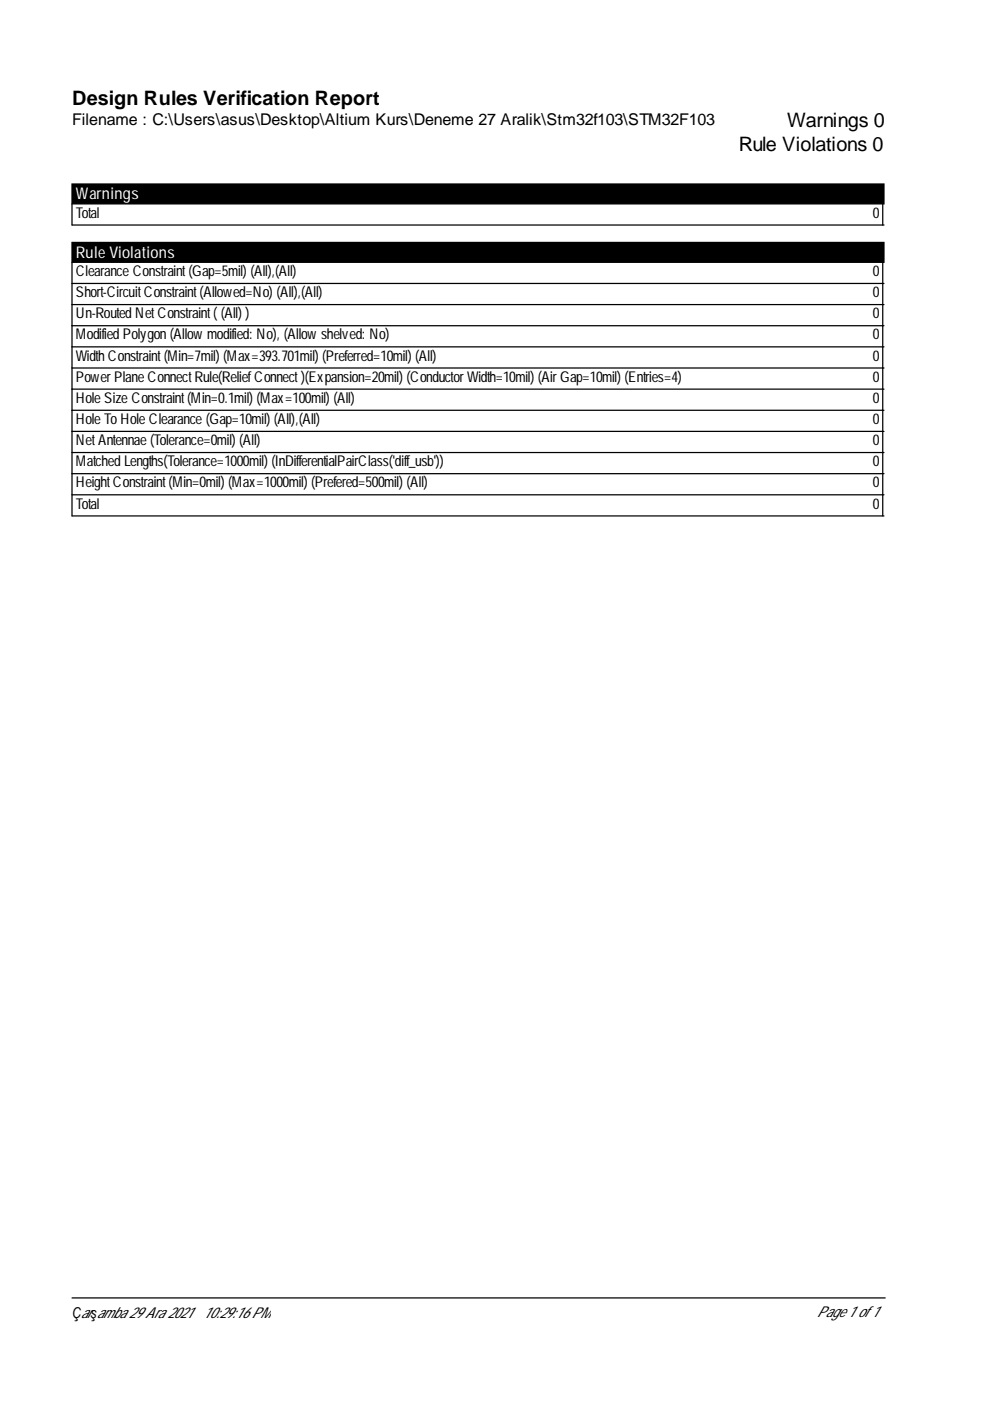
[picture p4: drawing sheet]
<svg xmlns="http://www.w3.org/2000/svg" width="210mm" height="297mm" viewBox="0 0 210 297" stroke-linecap="round" stroke-linejoin="round" font-family="sans-serif">
<defs><g id="words">
<g font-size="4.2">
<text x="15.3" y="22.3">Design Rules Verification Report</text>
<text x="166.9" y="27">Warnings 0</text>
<text x="156.6" y="32">Rule Violations 0</text>
</g>
<text font-size="3.4" x="15.3" y="26.6">Filename : C:\Users\asus\Desktop\Altium Kurs\Deneme 27 Aralik\Stm32f103\STM32F103</text>
<g font-size="3.4" fill="#fff">
<text x="16.1" y="42.2">Warnings</text>
<text x="16.1" y="54.6">Rule Violations</text>
</g>
<g font-size="3.2">
<text x="16.1" y="46.1">Total</text>
<text x="185.1" y="46.1">0</text>
<text x="16.1" y="58.5">Clearance Constraint(Gap=5mil) (All),(All)</text>
<text x="185.1" y="58.5">0</text>
<text x="16.1" y="63">Short-CircuitConstraint(Allowed=No) (All),(All)</text>
<text x="185.1" y="63">0</text>
<text x="16.1" y="67.5">Un-Routed NetConstraint((All) )</text>
<text x="16.1" y="72">Modified Polygon (Allowmodified: No), (Allowshelved: No)</text>
<text x="185.1" y="67.5">0</text>
<text x="185.1" y="72">0</text>
<text x="16.1" y="76.5">Width Constraint(Min=7mil) (Max=393.701mil) (Preferred=10mil) (All)</text>
<text x="185.1" y="76.5">0</text>
<text x="16.1" y="80.9">PowerPlane ConnectRule(ReliefConnect)(Expansion=20mil) (ConductorWidth=10mil) (AirGap=10mil) (Entries=4)</text>
<text x="185.1" y="80.9">0</text>
<text x="16.1" y="85.4">Hole Size Constraint(Min=0.1mil) (Max=100mil) (All)</text>
<text x="16.1" y="89.9">Hole ToHole Clearance (Gap=10mil) (All),(All)</text>
<text x="185.1" y="85.4">0</text>
<text x="185.1" y="89.9">0</text>
<text x="16.1" y="94.4">NetAntennae (Tolerance=0mil) (All)</text>
<text x="185.1" y="94.4">0</text>
<text x="16.1" y="98.9">Matched Lengths(Tolerance=1000mil) (InDifferentialPairClass('diff_usb'))</text>
<text x="185.1" y="98.9">0</text>
<text x="16.1" y="103.3">HeightConstraint(Min=0mil) (Max=1000mil) (Prefered=500mil) (All)</text>
<text x="16.1" y="107.8">Total</text>
<text x="185.1" y="103.3">0</text>
<text x="185.1" y="107.8">0</text>
<text x="15.3" y="279.4">Çarşamba 29Ara 2021</text>
<text x="43.1" y="279.4">10:29:16PM</text>
<text x="173.2" y="279.1">Page 1 of1</text>
</g>
</g></defs>
<path d="M15.3 39h172.1v4.2h-172.1zM15.3 51.4h172.1v4.2h-172.1z" fill="#000" stroke="#000" stroke-width=".26"/>
<g fill="none" stroke="#000" stroke-width=".26">
<path d="M15.3 43.2v4.5h172.1M15.3 55.6v53.8h172.1M187.2 43.2v4.5M187.2 55.6v53.8M15.3 60.1h172.1M15.3 64.6h172.1M15.3 69.1h172.1M15.3 73.5h172.1M15.3 78h172.1M15.3 82.5h172.1M15.3 87h172.1M15.3 91.5h172.1"/>
<path d="M15.3 95.9h172.1M15.3 100.4h172.1M15.3 104.9h172.1M15.3 275.2h172.4"/>
</g>
<use href="#words"/>
</svg>
